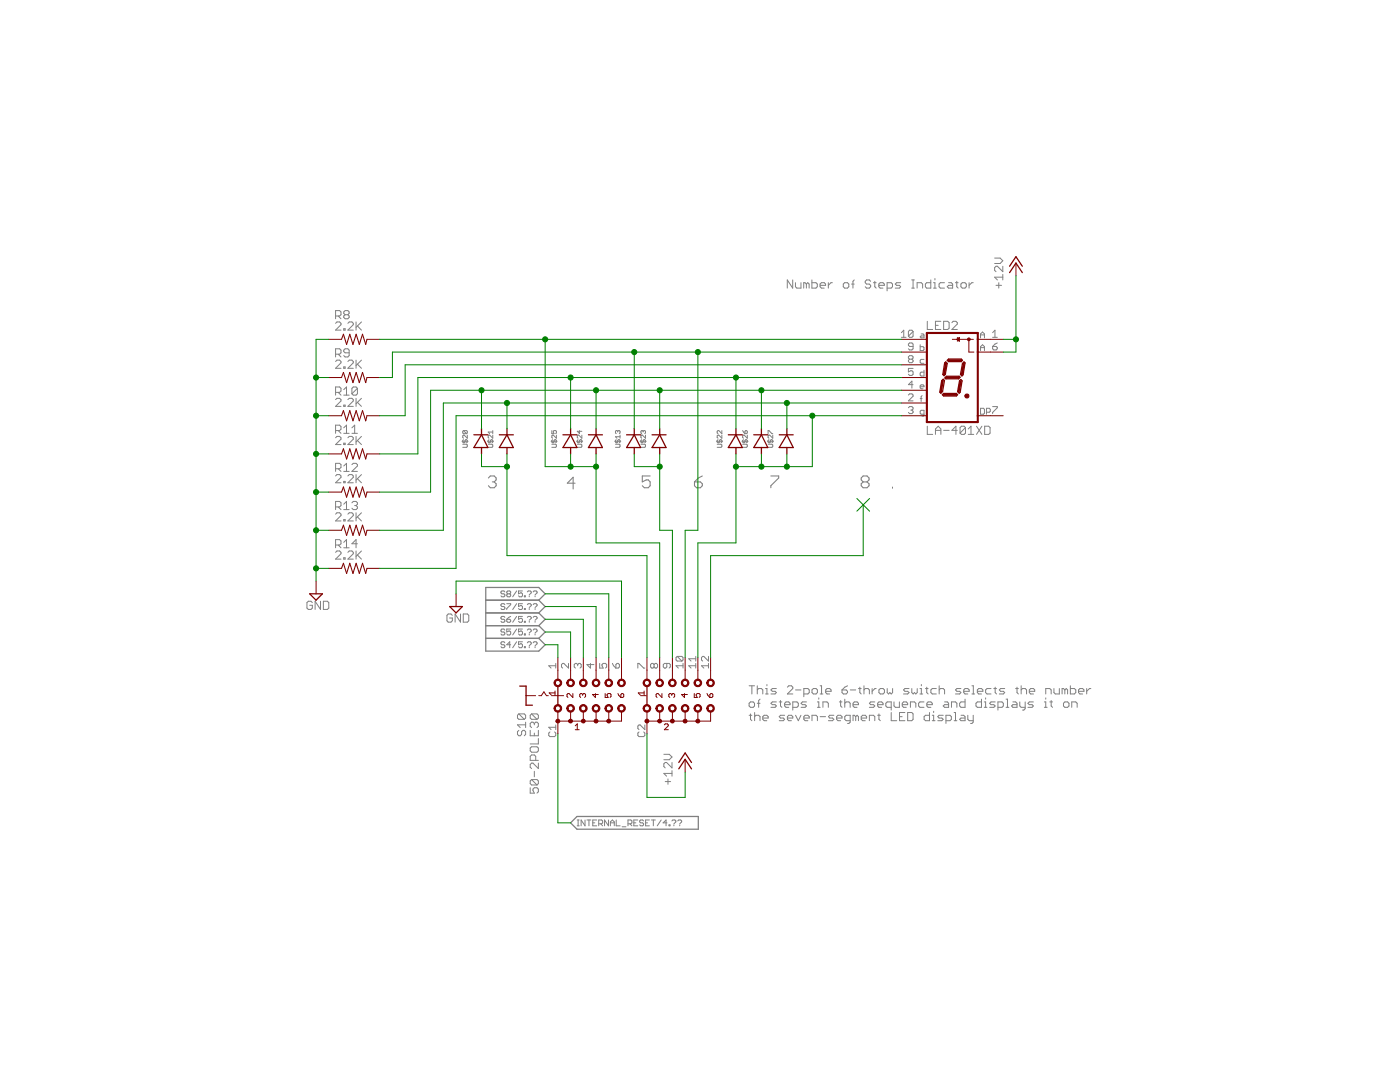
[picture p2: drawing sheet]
<svg xmlns="http://www.w3.org/2000/svg" width="279mm" height="216mm" viewBox="0 0 279 216" stroke-linecap="round" stroke-linejoin="round" font-family="sans-serif">
<path d="M97.5 95.4l.4-.4h.7l.4 .4v.4l-.4 .4M98.3 96.2h.3M98.6 96.2l.4 .3v.4l-.4 .4h-.7l-.4-.4M114.8 96.4h-1.6l1.2-1.2v2.4M129.8 95h-1.6v1.2l.8-.4h.4l.4 .4v.7l-.4 .4h-.8l-.4-.4M138.6 96.2h1.2l.4 .3v.4l-.4 .4h-.8l-.4-.4zM140.2 95l-.8 .4-.8 .8M153.8 95h1.6v.4l-1.6 1.5v.4M172.3 96.2l-.4-.4v-.4l.4-.4h.7l.4 .4v.4l-.4 .4M172.3 96.2h.7M172.3 96.2l-.4 .3v.4l.4 .4h.7l.4-.4v-.4l-.4-.3" fill="none" stroke="#808080" stroke-width=".21"/>
<g fill="none" stroke="#808080" stroke-width=".2">
<path d="M158.2 55.9v1.6l-1.1-1.6v1.6M158.7 56.4v.8l.3 .3h.9v-1.1M160.9 56.7l-.2-.3h-.3v1.1M160.9 56.7v.8M160.9 56.7l.3-.3 .3 .3v.8M162 55.9v1.6h.8l.3-.3v-.5l-.3-.3h-.8M163.7 56.9h1.1v-.2l-.3-.3h-.6l-.2 .3v.5l.2 .3h.6M165.3 56.4v1.1M166.1 56.4h-.3l-.5 .5M168.3 56.7l.3-.3h.5l.3 .3v.5l-.3 .3h-.5l-.3-.3zM169.9 56.7h.6M170.5 55.9l-.3 .2v1.4"/>
<path d="M173.8 56.1l-.3-.2h-.6l-.2 .2v.3l.2 .3h.6l.3 .2v.3l-.3 .3h-.6l-.2-.3M174.3 56.4h.6M174.6 56.1v1.1l.3 .3M175.4 56.9h1.1v-.2l-.3-.3h-.5l-.3 .3v.5l.3 .3h.5M177 57.5h.8l.3-.3v-.5l-.3-.3h-.8v1.6M179.7 56.4h-.8l-.2 .3 .2 .2h.6l.2 .3-.2 .3h-.8M181.9 57.5h.6M181.9 55.9h.6M182.2 55.9v1.6M183 57.5v-1.1h.9l.2 .3v.8M185.8 55.9v1.6h-.9l-.2-.3v-.5l.2-.3h.9M186.3 57.5h.6"/>
<path d="M186.3 56.4h.3v1.1M186.6 55.6v.3M188.5 56.4h-.8l-.3 .3v.5l.3 .3h.8M189.3 56.4h.5l.3 .3v.8h-.8l-.3-.3 .3-.3h.8M190.7 56.4h.5M190.9 56.1v1.1l.3 .3M192 56.4h.6l.2 .3v.5l-.2 .3h-.6l-.2-.3v-.5zM193.4 56.4v1.1M194.2 56.4h-.2l-.6 .5M198.5 51.5h1.1l.5 .5-.5 .6h-1.1M198.8 56.9h1.1M199.3 56.4v1.1"/>
<path d="M200.1 55.3h-1.6l.6 .6M200.1 53.1v1.1l-1-1.1h-.3l-.3 .3v.6l.3 .2M200.1 54.8v1.1M67 64.5l.2-.3h.6l.3 .3v.3l-1.1 1.1h1.1M67 63.1h.8l.3-.3v-.5l-.3-.3h-.8v1.6M67 70.7h.8l.3-.3v-.5l-.3-.3h-.8v1.6M67 72.1l.2-.2h.6l.3 .2v.3l-1.1 1.1h1.1M67 78.3h.8l.3-.3v-.5l-.3-.3h-.8v1.6M67 79.7l.2-.2h.6l.3 .2v.3l-1.1 1.1h1.1M67.5 63.1l.6 .5M67.5 70.7l.6 .5M67.5 78.3l.6 .5"/>
<path d="M68.6 65.6h.3v.3h-.3zM68.6 73.2h.3v.3h-.3zM68.6 77.7l.6-.5v1.6M68.6 78.8h1.1M68.9 62.8l-.3-.3v-.2l.3-.3h.5l.3 .3v.2l-.3 .3M68.9 62.8l-.3 .3v.2l.3 .3h.5l.3-.3v-.2l-.3-.3M68.9 62.8h.5M69.4 64.5l.3-.3h.5l.3 .3v.3l-1.1 1.1h1.1M69.4 72.1l.3-.2h.5l.3 .2v.3l-1.1 1.1h1.1M69.4 79.7l.3-.2h.5l.3 .2v.3l-1.1 1.1h1.1M69.7 70.4h-.8l-.3-.3v-.2l.3-.3h.5l.3 .3v1.1l-.3 .2h-.5l-.3-.2M71.1 64.2v1.7"/>
<path d="M71.1 71.9v1.6M71.1 79.5v1.6M71.3 65l.8 .9M71.3 72.7l.8 .8M71.3 77.5l-.2-.3h-.6l-.3 .3v1.1M71.3 77.5v1.1l-.2 .2h-.6l-.3-.2M71.3 77.5l-1.1 1.1M72.1 64.2l-1 1.1M72.1 71.9l-1 1M72.1 79.5l-1 1.1M179.9 66.4l.5-.5v1.4M179.9 67.3h.9"/>
<path d="M181.3 78.8l.2-.2h.5l.2 .2v.3l-.9 .9h.9M181.5 71.7l-.2-.3v-.2l.2-.2h.5l.2 .2v.2l-.2 .3M181.5 71.7l-.2 .2v.2l.2 .3h.5l.2-.3v-.2l-.2-.2M181.5 71.7h.5M182.2 66.1v1l-.2 .2h-.5l-.2-.2M182.2 69.1h-.7l-.2-.2v-.2l.2-.3h.5l.2 .3v.9l-.2 .2h-.5l-.2-.2M182.2 73.5h-.9v.7l.7-.2 .2 .2v.5l-.2 .2h-.5l-.2-.2M182.2 66.1l-.2-.2h-.5l-.2 .2v1M182.2 66.1l-.9 1M182.2 76.8h-.9l.7-.7v1.3M183.6 68.8v1.2h.6l.2-.2v-.4l-.2-.2h-.6M183.6 77.2h.8l-.2-.4h-.4l-.2 .2v.4l.2 .2h.4"/>
<path d="M183.6 79.5h.4M183.8 66.6h.4l.2 .2v.6h-.6l-.2-.2 .2-.2h.6M184 78.9l-.2 .2v1M184.4 73.9v1.1h-.6l-.2-.2v-.4l.2-.1h.6M184.4 71.7h-.6l-.2 .2v.4l.2 .2h.6M185.1 64.1v1.6h1M186.7 64.9h.5M187.8 64.1h-1.1v1.6h1.1M188.3 64.1h.8l.3 .3v1.1l-.3 .2h-.8zM190 64.4l.2-.3h.6l.3 .3v.3l-1.1 1h1.1M195.7 67.4v-.8l.4-.3 .4 .3v.8M195.7 70v-.8l.4-.4 .4 .4v.8"/>
<path d="M195.7 66.8h.8M195.7 69.4h.8M198.1 69.1h.7l.2 .3v.2l-.2 .2h-.5l-.2-.2zM198.1 67.3h.9M198.1 66.4l.5-.5v1.4M199 68.4l-.9 .7M67 85.9h.8l.3-.3v-.5l-.3-.3h-.8v1.7M67 87.4l.2-.3h.6l.3 .3v.2l-1.1 1.1h1.1M67 93.5h.8l.3-.2v-.6l-.3-.2h-.8v1.6M67 95l.2-.3h.6l.3 .3v.2l-1.1 1.1h1.1M67.5 85.9l.6 .6M67.5 93.5l.6 .6"/>
<path d="M68.6 80.8h.3v.3h-.3zM68.6 88.4h.3v.3h-.3zM68.6 96.1h.3v.2h-.3zM68.6 85.4l.6-.6v1.7M68.6 93l.6-.5v1.6M68.6 86.5h1.1M68.6 94.1h1.1M69.4 87.4l.3-.3h.5l.3 .3v.2l-1.1 1.1h1.1M69.4 95l.3-.3h.5l.3 .3v.2l-1.1 1.1h1.1M70.2 92.7l.3-.2h.6l.2 .2v.3l-1.1 1.1h1.1M70.2 86.5h1.1M70.2 85.4l.6-.6v1.7"/>
<path d="M71.1 87.1v1.6M71.1 94.7v1.6M71.3 80.3l.8 .8M71.3 87.9l.8 .8M71.3 95.5l.8 .8M72.1 87.1l-1 1.1M72.1 94.7l-1 1.1M92.2 88.1h1.2M92.4 88.6h.7l.2 .2-.2 .5h-.7M92.5 85.9h.6l.2 .2-.2 .4M92.5 87.7l-.1 .5 .2 .1 .2-.1v-.3l.3-.2 .2 .2-.2 .4M92.5 85.9l-.1 .5 .1 .1h.6"/>
<path d="M92.5 85.9l.6 .6M93.3 86.8v.6l-.7-.6-.2 .2 .1 .4M97.3 88.1h1.2M97.4 88.6h.8l.1 .2-.1 .5h-.8M97.6 87.7l-.2 .5 .3 .1 .2-.1v-.3l.3-.2 .1 .2-.1 .4M98.3 86.8v.6l-.6-.6-.3 .2 .2 .4M98.3 85.9v.6M98.3 86.2h-.9l.3 .3M110 88.1h1.2M110.1 88.6h.8l.1 .2-.1 .5h-.8M110.1 85.9v.6h.5l-.2-.3 .2-.3 .4 .2-.1 .4M110.3 87.7l-.2 .5 .3 .1 .2-.4 .3-.2 .1 .2-.1 .4"/>
<path d="M111 86.8v.6l-.6-.6-.3 .2 .2 .4M115.1 88.1h1.2M115.2 88.6h.8l.1 .2-.1 .5h-.8M115.4 87.7l-.2 .5 .3 .1 .2-.4 .3-.2 .1 .2-.1 .4M115.7 85.9v.6l-.5-.4h.9M116.1 86.8v.6l-.6-.6-.3 .2 .2 .4M122.7 88.1h1.2M122.8 88.6h.8l.1 .2-.1 .5h-.8M123 87.7l-.2 .5 .3 .1 .2-.4 .3-.2 .1 .2-.1 .4M123.3 86.1l.1-.2 .3 .2-.1 .4M123.3 86.1v.1M123.3 86.1l-.2-.2-.3 .2 .2 .4"/>
<path d="M123.7 87.1h-.9l.3 .3M123.7 86.8v.6M127.7 88.1h1.3M127.9 88.6h.8l.1 .2-.1 .5h-.8M128.1 87.7l-.2 .2 .2 .4 .3-.1 .1-.5 .3 .2-.1 .4M128.4 86.1l-.2-.2-.3 .2 .2 .4M128.4 86.1l.1-.2 .3 .2-.1 .4M128.4 86.1v.1M128.8 86.8v.6l-.6-.6-.3 .2 .2 .4M143 88.1h1.2M143.1 88.6h.8l.2 .2v.3l-.2 .2h-.8M143.3 87.7l-.2 .2v.3l.3 .1 .2-.4 .3-.2 .2 .2v.3l-.2 .1"/>
<path d="M144.1 85.9v.6l-.7-.6-.3 .2v.3l.2 .1M144.1 86.8v.6l-.7-.6-.3 .2v.3l.2 .1M148.1 88.1h1.2M148.2 88.6h.8l.1 .2v.3l-.1 .2h-.8M148.2 85.9l.5 .6M148.4 87.7l-.2 .2v.3l.3 .1 .2-.4 .3-.2 .1 .2v.3l-.1 .1M148.7 86.1l.3-.2 .1 .2v.3l-.4 .1zM149.1 86.8v.6l-.6-.6-.3 .2v.3l.2 .1M153.1 88.1h1.3M153.3 88.6h.8l.1 .2v.3l-.1 .2h-.8M153.3 86.5v-.6l.9 .6M153.5 87.7l-.2 .2v.3l.3 .1 .2-.4 .3-.2 .1 .2v.3l-.1 .1"/>
<path d="M154.2 86.8v.6l-.6-.6-.3 .2v.3l.2 .1M178.1 97.2v.2M181.3 81.4l.2-.3h.5l.2 .3v.2l-.2 .2M181.8 81.8h.2M182 81.8l.2 .3v.2l-.2 .2h-.5l-.2-.2M184.4 82.7h-.6l-.2-.3v-.3l.2-.2h.6v.9l-.4 .2M185.1 85v1.7h1M186.7 86.7v-1.1l.5-.6 .6 .6v1.1M186.7 85.9h1.1M188.3 85.9h1.1M191.1 85.9h-1.1l.8-.9v1.7M192.7 85.3v1.1l-.3 .3h-.5l-.3-.3"/>
<path d="M192.7 85.3l-.3-.3h-.5l-.3 .3v1.1M192.7 85.3l-1.1 1.1M193.2 86.7h1.1M193.2 85.6l.6-.6v1.7M194.9 85l1.1 1.7M195.7 81.5h.6l.2 .2v.7l-.2 .3h-.6zM196 85l-1.1 1.7M196.5 85h.8l.3 .3v1.1l-.3 .3h-.8zM196.9 82.3h.5l.2-.2v-.4l-.2-.2h-.5v1.2M198.1 81.1h.9v.3l-.9 .9v.2M64 120v1.6l-1.1-1.6v1.6M64.5 120h.8l.3 .2v1.1l-.3 .3h-.8z"/>
<path d="M67 101.2h.8l.3-.3v-.6l-.3-.2h-.8v1.6M67 102.6l.2-.3h.6l.3 .3v.3l-1.1 1h1.1M67 108.8h.8l.3-.3v-.6l-.3-.2h-.8v1.6M67 110.2l.2-.3h.6l.3 .3v.3l-1.1 1.1h1.1M67.5 108.8l.6 .5M67.5 101.2l.6 .5M68.6 103.7h.3v.2h-.3zM68.6 111.3h.3v.3h-.3zM68.6 100.6l.6-.5v1.6M68.6 108.2l.6-.5v1.6M68.6 101.7h1.1M68.6 109.3h1.1"/>
<path d="M69.4 102.6l.3-.3h.5l.3 .3v.3l-1.1 1h1.1M69.4 110.2l.3-.3h.5l.3 .3v.3l-1.1 1.1h1.1M70.2 100.3l.3-.2h.6l.2 .2v.3l-.2 .3M70.8 100.9h.3M71.1 102.3v1.6M71.1 109.9v1.7M71.1 100.9l.2 .3v.2l-.2 .3h-.6l-.3-.3M71.3 108.5h-1.1l.9-.8v1.6M71.3 103.1l.8 .8M71.3 110.7l.8 .9M72.1 102.3l-1 1.1M72.1 109.9l-1 1.1"/>
<path d="M100.8 118.1l-.2-.2h-.4l-.2 .4 .2 .2h.4l.2 .4-.2 .2h-.4l-.2-.2M101.3 118.5l-.2 .2 .2 .4h.4l.2-.2-.2-.4M101.3 118.5l-.2-.2 .2-.4h.4l.2 .2-.2 .4M101.3 118.5h.4M103.1 117.9l-.8 1.2M104.3 117.9h-.8v.6l.4-.2 .4 .2v.4l-.2 .2h-.4l-.2-.2M104.6 118.9h.2v.2h-.2zM105.2 118.1l.2-.2h.4l.2 .2v.2l-.4 .4M105.6 118.9v.2M106.4 118.1l.2-.2h.4l.2 .2v.2l-.4 .4M106.8 118.9v.2M62.3 120.2l-.2-.2h-.6l-.2 .2v1.1l.2 .3h.6l.2-.3v-.5h-.5"/>
<path d="M90.3 122.8l-.3-.3h-.5l-.3 .3v1.1l.3 .2h.5l.3-.2v-.6h-.6M91.9 122.5v1.6l-1.1-1.6v1.6M92.5 122.5h.8l.3 .3v1.1l-.3 .2h-.8zM100.8 120.6l-.2-.1h-.4l-.2 .1 .2 .4h.4l.2 .2-.2 .4h-.4l-.2-.2M100.8 128.3l-.2-.2h-.4l-.2 .4 .2 .2h.4l.2 .3-.2 .2h-.4l-.2-.2M100.8 123.2l-.2-.2h-.4l-.2 .2 .2 .4h.4l.2 .2-.2 .4h-.4l-.2-.2M100.8 125.7l-.2-.2h-.4l-.2 .2 .2 .4h.4l.2 .2-.2 .4h-.4l-.2-.2M101.1 120.5h.8v.1l-.8 .8v.2M101.1 123.6h.6l.2 .4-.2 .2h-.4l-.2-.2zM101.9 128.7h-.8l.6-.6v1.1M101.9 125.5h-.8v.6l.4-.2 .4 .2v.4l-.2 .2h-.4l-.2-.2M101.9 123l-.8 .6"/>
<path d="M103.1 128.1l-.8 1.1M103.1 125.5l-.8 1.2M103.1 123l-.8 1.2M103.1 120.5l-.8 1.1M104.3 120.5h-.8v.5l.4-.2 .4 .2v.4l-.2 .2h-.4l-.2-.2M104.3 128.1h-.8v.6l.4-.2 .4 .2v.3l-.2 .2h-.4l-.2-.2M104.3 123h-.8v.6l.4-.2 .4 .2v.4l-.2 .2h-.4l-.2-.2M104.3 125.5h-.8v.6l.4-.2 .4 .2v.4l-.2 .2h-.4l-.2-.2M104.6 129h.2v.2h-.2zM104.6 121.4h.2v.2h-.2zM104.6 124h.2v.2h-.2zM104.6 126.5h.2v.2h-.2z"/>
<path d="M105.2 128.3l.2-.2h.4l.2 .2v.2l-.4 .3M105.2 120.6l.2-.1h.4l.2 .1v.2l-.4 .4M105.2 123.2l.2-.2h.4l.2 .2v.2l-.4 .4M105.2 125.7l.2-.2h.4l.2 .2v.2l-.4 .4M105.6 121.4v.2M105.6 124v.2M105.6 126.5v.2M105.6 129v.2M106.4 128.3l.2-.2h.4l.2 .2v.2l-.4 .3M106.4 120.6l.2-.1h.4l.2 .1v.2l-.4 .4M106.4 123.2l.2-.2h.4l.2 .2v.2l-.4 .4M106.4 125.7l.2-.2h.4l.2 .2v.2l-.4 .4"/>
<path d="M106.8 121.4v.2M106.8 124v.2M106.8 126.5v.2M106.8 129v.2M110.9 132.8h-1.4l.5 .5M110.9 132.4v.9M113.5 132.4v.9l-1-.9h-.2l-.2 .2v.5l.2 .2M115.3 132.6l-.2-.2h-.3l-.2 .2v.5l.2 .2M115.3 132.6l.2-.2h.3l.2 .2v.5l-.2 .2M115.3 132.6v.2M117.8 132.4v.9l-.7-.7h1.4M119.7 132.4v.9h.7l-.3-.7 .3-.2h.4l.3 .2v.5l-.3 .2"/>
<path d="M122.2 132.4l.7 .9M122.9 132.6l.2-.2h.3l.2 .2v.5l-.2 .2h-.5zM127.3 133.3v-.9h.2l1 .9h.2M130.5 132.6l-.2-.2h-.2l-.3 .2v.5l.3 .2h.2l.2-.2M130.5 132.6l.3-.2h.2l.2 .2v.5l-.2 .2h-.2l-.3-.2M130.5 132.6v.5M133.1 132.4v.7l-.3 .2h-.2l-.2-.2v-.5l.2-.2h.9l.3 .2v.5l-.3 .2M135.1 131l-.2 .2v.5l.2 .2h1M135.1 131h1l.2 .2v.5l-.2 .2M135.1 131l1 .9M136.3 132.8h-1.4l.5 .5M136.3 132.4v.9"/>
<path d="M138.9 132.8h-1.4l.4 .5M138.9 131v.9M138.9 132.4v.9M138.9 131.4h-1.4l.4 .5M141.4 132.8h-1.4l.5 .5M141.4 131v.9l-.9-.9h-.3l-.2 .2v.5l.2 .2M141.4 132.4v.9M149.5 136.8h1.1M150.1 136.8v1.7M151.1 136.8v1.7M151.1 137.7l.3-.3h.6l.2 .3v.8M151.7 139.5l-.3 .3v1.3"/>
<path d="M152.8 137.4h.3v1.1M152.8 138.5h.5M153.1 136.6v.2M154.9 137.4h-.8l-.2 .3 .2 .2h.6l.2 .3-.2 .3h-.8M155.8 139.8v1.1l.2 .2M157.1 137.1l.3-.3h.5l.3 .3v.3l-1.1 1.1h1.1M158.8 137.7h1.1M160.4 138.5h.8l.3-.3v-.5l-.3-.3h-.8v1.6M162.3 137.4h.6l.2 .3v.5l-.2 .3h-.6l-.2-.3v-.5zM163.4 139.3v.2M163.7 136.8h.3v1.7M163.7 138.5h.5"/>
<path d="M164.8 137.9h1.1v-.2l-.3-.3h-.5l-.3 .3v.5l.3 .3h.5M167.8 139.8v1.1l.2 .2M168 137.7h.9l.2 .2v.3l-.2 .3h-.6l-.3-.3zM168.6 139.5v1.6M169.1 136.8l-.5 .3-.6 .6M169.7 137.7h1.1M171.3 137.4h.6M171.6 137.1v1.1l.3 .3M172.4 137.7l.3-.3h.5l.3 .3v.8M172.4 136.8v1.7M174.1 137.4v1.1M174.9 137.4h-.3l-.5 .5"/>
<path d="M175.7 137.4h.5l.3 .3v.5l-.3 .3h-.5l-.3-.3v-.5zM177.1 137.4v.8l.2 .3 .3-.3 .3 .3 .2-.3v-.8M181.4 137.4h-.8l-.3 .3 .3 .2h.5l.3 .3-.3 .3h-.8M182 137.4v.8l.2 .3 .3-.3 .3 .3 .2-.3v-.8M183.6 137.4h.3v1.1M183.6 138.5h.5M183.9 136.6v.2M184.7 137.4h.5M185 137.1v1.1l.2 .3M186.9 137.4h-.8l-.3 .3v.5l.3 .3h.8M187.4 137.7l.3-.3h.5l.3 .3v.8M187.4 136.8v1.7"/>
<path d="M191.8 137.4h-.8l-.3 .3 .3 .2h.5l.3 .3-.3 .3h-.8M192.3 137.9h1.1v-.2l-.3-.3h-.5l-.3 .3v.5l.3 .3h.5M192.6 139.5v1.6h-.8l-.3-.2v-.6l.3-.2h.8M194 136.8h.2v1.7M194 138.5h.5M195.1 137.9h1.1v-.2l-.3-.3h-.6l-.2 .3v.5l.2 .3h.6M195.9 139.5v1.6h-.8l-.3-.2v-.6l.3-.2h.8M196.7 139.3v.2M197.8 137.4h-.8l-.3 .3v.5l.3 .3h.8M198.3 137.4h.6M198.6 137.1v1.1l.3 .3M200.5 137.4h-.8l-.3 .3 .3 .2h.5l.3 .3-.3 .3h-.8"/>
<path d="M200.8 139.5h.3v1.6M202.7 137.4h.5M203 137.1v1.1l.2 .3M203.8 137.7l.3-.3h.5l.3 .3v.8M203.8 136.8v1.7M205.4 137.9h1.1v-.2l-.3-.3h-.5l-.3 .3v.5l.3 .3h.5M208.7 138.5v-1.1h.8l.3 .3v.8M208.7 139.3v.2M209.8 139.8v1.1l.3 .2M210.3 137.4v.8l.3 .3h.8v-1.1M212.5 137.7l-.3-.3h-.2v1.1M212.5 137.7v.8"/>
<path d="M212.5 137.7l.3-.3 .3 .3v.8M213.6 136.8v1.7h.8l.3-.3v-.5l-.3-.3h-.8M215.2 137.9h1.1v-.2l-.2-.3h-.6l-.3 .3v.5l.3 .3h.6M216.9 137.4v1.1M217.7 137.4h-.3l-.5 .5M103.5 145.7l-.2 .3v.5l.2 .3h.3l.3-.3v-.5l.3-.3h.2l.3 .3v.5l-.3 .3M103.5 142.5l-.2 .2v.6l.2 .2h1.1M103.5 142.5h1.1l.3 .2v.6l-.3 .2M103.5 142.5l1.1 1M104.9 144.1v1.1M104.9 144.6h-1.6l.5 .6M105.8 145.7v1.1h1.6v-1.1"/>
<path d="M105.8 149.3l.3-.3h1.1l.2 .3v.5l-.2 .3h-1.1l-.3-.3zM105.8 157.2v1.1h.8l-.2-.6v-.2l.2-.3h.6l.2 .3v.5l-.2 .3M106.1 142.5l-.3 .2v.6l.3 .2h1.1M106.1 155.6l-.3 .2v.6l.3 .2h1.1M106.1 155.6h1.1l.2 .2v.6l-.2 .2M106.1 142.5h1.1l.2 .2v.6l-.2 .2M106.1 155.6l1.1 1M106.1 142.5l1.1 1M106.6 144.4l-.2-.3h-.3l-.3 .3v.5l.3 .3M106.6 144.4l.3-.3h.3l.2 .3v.5l-.2 .3M106.6 144.4v.2M106.6 146.3v.5"/>
<path d="M106.6 153.9v1.1M106.9 151.7v-.8l-.3-.3h-.5l-.3 .3v.8h1.6M107.4 152.3v1.1l-1-1.1h-.3l-.3 .2v.6l.3 .3M107.4 147.4v1h-1.6M109.7 146l-.2 .3v.4l.2 .3h1l.2-.3v-.4l-.2-.3M110.9 144.7v.9M110.9 145.1h-1.4l.5 .5M127.5 146l-.2 .3v.4l.2 .3h1l.2-.3v-.4l-.2-.3M128.7 144.7v.9l-.9-.9h-.3l-.2 .2v.5l.2 .2M132.5 150.5h1.1l.5 .5-.5 .6h-1.1M132.8 156h1M133.3 155.4v1.1"/>
<path d="M134.1 152.1v1.1l-1.1-1.1h-.2l-.3 .3v.6l.3 .2M134.1 154.3h-1.6l.5 .6M134.1 153.8v1.1M149.5 140.3l.3-.2h.5l.3 .2v.6l-.3 .2h-.5l-.3-.2zM149.5 142.7h.6M149.8 142.5v1l.3 .3M150.6 142.2v1.6M150.6 143l.3-.3h.5l.3 .3v.8M151.1 140.3h.6M152.2 143.3h1.1v-.3l-.3-.3h-.5l-.3 .3v.5l.3 .3h.5M154.9 140.1h-.8l-.2 .2 .2 .3h.6l.2 .3-.2 .2h-.8M155.5 140.1h.5"/>
<path d="M156.6 140.6h1.1v-.3l-.3-.2h-.5l-.3 .2v.6l.3 .2h.5M156.6 142.7h-.8l-.3 .3 .3 .3h.5l.3 .2-.3 .3h-.8M157.1 143.3h1.1v-.3l-.3-.3h-.5l-.3 .3v.5l.3 .3h.5M158.2 141.1h.8l.3-.2v-.6l-.3-.2h-.8v1.6M158.8 142.7l.5 1.1 .6-1.1M160.4 143.3h1.1v-.3l-.3-.3h-.5l-.3 .3v.5l.3 .3h.5M161 140.1h-.9l-.2 .2 .2 .3h.6l.3 .3-.3 .2h-.8M162.1 143.8v-1.1h.8l.2 .3v.8M163.1 141.1h.6M163.1 140.1h.3v1M163.7 143h1.1M164.2 141.1v-1h.8l.3 .2v.8"/>
<path d="M166.4 142.7h-.8l-.3 .3 .3 .3h.5l.3 .2-.3 .3h-.8M167 143.3h1v-.3l-.2-.3h-.6l-.2 .3v.5l.2 .3h.6M167.5 140.1h.5M168.6 140.3l.3-.2h.5l.3 .2v.8M169.7 143.8h-.8l-.3-.3v-.5l.3-.3h.8v1.4l-.3 .3h-.3M170.2 140.6h1.1v-.3l-.3-.2h-.5l-.3 .2v.6l.3 .2h.5M170.8 143l-.3-.3h-.3v1.1M170.8 143l.2-.3 .3 .3v.8M170.8 143v.8M171.9 143.3h1.1v-.3l-.3-.3h-.6l-.2 .3v.5l.2 .3h.6M173.5 143.8v-1.1h.8l.3 .3v.8M174.6 140.1h-.8l-.3 .2 .3 .3h.5l.3 .3-.3 .2h-.8"/>
<path d="M175.2 140.6h1v-.3l-.2-.2h-.6l-.2 .2v.6l.2 .2h.6M175.2 142.7h.5M175.4 142.5v1l.3 .3M177.9 141.1h-.8l-.3-.2v-.6l.3-.2h.8v1.6M177.9 142.2v1.6h1.1M178.4 140.1v.8l.3 .2h.8v-1M179.5 143h.5M180.1 140.6h1v-.3l-.2-.2h-.6l-.2 .2v.6l.2 .2h.6M180.6 142.2h-1.1v1.6h1.1M181.1 142.2h.9l.2 .3v1l-.2 .3h-.9zM181.7 141.1v-1h.8l.3 .2v.8M184.4 140.1h-.8l-.3 .2v.6l.3 .2h.8"/>
<path d="M185 140.6h1.1v-.3l-.3-.2h-.6l-.2 .2v.6l.2 .2h.6M185.5 142.2v1.6h-.8l-.3-.3v-.5l.3-.3h.8M186.1 142.7h.2v1.1M186.1 143.8h.5M186.3 141.9v.3M188.2 142.7h-.8l-.2 .3 .2 .3h.6l.2 .2-.2 .3h-.8M188.5 140.1h.6l.2 .2v.8h-.8l-.3-.2 .3-.3h.8M188.8 143.8h.8l.3-.3v-.5l-.3-.3h-.8v1.7M189.9 141.1v-1h.8l.3 .2v.8M190.4 143.8h.6M190.4 142.2h.3v1.6M191.8 142.7h.5l.3 .3v.8h-.8l-.3-.3 .3-.2h.8"/>
<path d="M193.1 142.7v.8l.3 .3h.8M194.2 142.7v1.4l-.2 .3h-.3M196.4 140.1h.3v1M196.4 141.1h.6M198.6 140.1h-.8l-.3 .2 .3 .3h.5l.3 .3-.3 .2h-.8M199.2 141.1h.8l.2-.2v-.6l-.2-.2h-.8v1.6M200.8 141.1h.5M202.1 140.1h.6l.3 .2v.8h-.9l-.2-.2 .2-.3h.9M203.5 140.1v.8l.3 .2h.8M204.6 140.1v1.3l-.3 .3h-.2M206.2 140.1h-.8l-.3 .2 .3 .3h.6l.2 .3-.2 .2h-.9M208.4 140.1h.3v1"/>
<path d="M208.4 141.1h.6M209.5 140.1h.6M212.5 140.1h.6l.2 .2v.6l-.2 .2h-.6l-.3-.2v-.6zM213.9 141.1v-1h.8l.3 .2v.8M115.2 164.8h.4M115.2 163.6h.4M115.4 163.6v1.2M116.8 163.6v1.2l-.8-1.2v1.2M117.1 163.6h.8M117.5 163.6v1.2M118.3 164.2h.4M119.1 163.6h-.8v1.2h.8"/>
<path d="M119.5 164.4h.6l.2-.2v-.4l-.2-.2h-.6v1.2M119.9 164.4l.4 .4M121.4 163.6v1.2l-.8-1.2v1.2M121.8 164.2h.8M121.8 164.8v-.8l.4-.4 .4 .4v.8M123 163.6v1.2h.8M124.2 165h.7M125.3 164.4h.6l.2-.2v-.4l-.2-.2h-.6v1.2M125.7 164.4l.4 .4M126.5 164.2h.4M127.3 163.6h-.8v1.2h.8M128.4 163.8l-.2-.2h-.3l-.2 .2 .2 .4h.3l.2 .2-.2 .4h-.3l-.2-.2"/>
<path d="M128.8 164.2h.4M129.6 163.6h-.8v1.2h.8M130 163.6h.8M130.4 163.6v1.2M132 163.6l-.8 1.2M133.1 164.2h-.8l.6-.6v1.2M133.5 164.6h.2v.2h-.2zM134.1 163.8l.2-.2h.4l.2 .2v.2l-.4 .4M134.5 164.6v.2M135.3 163.8l.2-.2h.3l.2 .2v.2l-.3 .4M135.7 164.6v.2"/>
</g>
<path d="M96.9 119.8h10.6M107.5 119.8l1.3-1.3-1.3-1.3h-10.6v12.7h10.6l1.3-1.2-1.3-1.3M107.5 119.8l1.3 1.2-1.3 1.3M96.9 127.4h10.6M96.9 124.8h10.6M96.9 122.3h10.6M107.5 124.8l1.3 1.3-1.3 1.3M107.5 122.3l1.3 1.3-1.3 1.2M113.9 164.2l1.2-1.3h24.3v2.6h-24.3z" fill="none" stroke="#808080" stroke-width=".25"/>
<g fill="none" stroke="#800000" stroke-width=".25">
<path d="M201.5 54.4l1.3-1.9 1.2 1.9M201.5 53.1l1.3-1.9 1.2 1.9M187.9 75.9l.3-.2 .3 .2-.4 2.2-.3 .4-.2-.2zM188.3 78.5h2.6l.2 .3-.2 .2h-2.6l-.2-.2zM188.5 72.4l.2-.2 .3 .3-.3 2.2-.3 .3-.2-.3zM188.6 75.4l.3-.3h2.5l.2 .2-.3 .3h-2.5zM189 71.9l.3-.3h2.5l.3 .3-.3 .3h-2.5zM191.5 76l.2-.3 .3 .3-.4 2.3-.2 .2-.3-.4zM192.1 72.5l.3-.3 .2 .2-.4 2.4-.2 .2-.3-.3zM94.6 86.8h2.8M96.1 86.8l1.3 2.5h-2.8zM96.1 85.5v1.3"/>
<path d="M96.1 89.3v1.3M99.7 86.8h2.7M101.2 86.8l1.2 2.5h-2.7zM101.2 85.5v1.3M101.2 89.3v1.3M112.4 86.8h2.7M113.9 86.8l1.2 2.5h-2.7zM113.9 85.5v1.3M113.9 89.3v1.3M117.4 86.8h2.8M119 86.8l1.2 2.5h-2.8zM119 85.5v1.3"/>
<path d="M119 89.3v1.3M125.1 86.8h2.7M126.6 85.5v1.3M126.6 89.3v1.3M126.6 86.8l1.2 2.5h-2.7zM130.1 86.8h2.8M131.7 86.8l1.2 2.5h-2.8zM131.7 85.5v1.3M131.7 89.3v1.3M145.4 86.8h2.7M146.9 86.8l1.2 2.5h-2.7zM146.9 85.5v1.3"/>
<path d="M146.9 89.3v1.3M150.4 86.8h2.8M152 86.8l1.2 2.5h-2.8zM152 85.5v1.3M152 89.3v1.3M155.5 86.8h2.8M157 86.8l1.3 2.5h-2.8zM157 85.5v1.3M157 89.3v1.3M61.8 118.5h2.5l-1.2 1.3zM89.7 121h2.6l-1.3 1.3zM103.7 136.9h1.3v3.8h1.3"/>
<path d="M111.3 136.9v3.8M129.1 136.9v3.8M135.5 153.4l1.2-1.9 1.3 1.9M135.5 152.1l1.2-1.9 1.3 1.9"/>
</g>
<g fill="none" stroke="#800000" stroke-width=".2">
<path d="M202.8 52.5v2.5M65.6 67.7h2.6M65.6 75.3h2.6M73.2 67.7h2.6M73.2 75.3h2.6M179.9 67.7h5.1M179.9 70.3h5.1M179.9 75.3h5.1M179.9 72.8h5.1M179.9 77.9h5.1M190.1 67.7h4.1M191.1 67.3v.8"/>
<path d="M191.1 67.7l.4-.4v.8zM191.1 67.8h.4M191.2 67.6h.3M191.2 67.9h.3M191.3 67.5h.2M191.3 68h.2M191.4 67.4h.1M193.4 67.8v2.5h1M195.1 67.7h5.1M195.1 70.3h5.1M65.6 83h2.6M65.6 90.6h2.6"/>
<path d="M65.6 98.2h2.6M73.2 83h2.6M73.2 90.6h2.6M73.2 98.2h2.6M179.9 83h5.1M179.9 80.4h5.1M195.1 83h5.1M63.1 116v2.5M65.6 105.8h2.6M65.6 113.4h2.6M73.2 105.8h2.6M73.2 113.4h2.6"/>
<path d="M91 118.5v2.5M105 138.8h1.9M107.5 138.8h.5l.5-.8 .6 .8h.3M110.1 138.8h1.1M110.8 138.3h-1.2l.4 .4M110.8 137.9v.8M111.3 138.8h1.2M111.3 131.2v4.4M113.9 131.2v4.4M114.3 138.4v.8l-.7-.8-.4 .2v.4l.1 .2M116.3 138.6l-.2-.2-.4 .2v.4l.2 .2M116.3 138.6l.2-.2 .4 .2v.4l-.2 .2"/>
<path d="M116.3 138.6v.2M116.4 131.2v4.4M118.8 138.4v.8l-.6-.6h1.2M119 131.2v4.4M120.8 138.4v.8h.6l-.2-.4 .2-.4h.4l.1 .2v.4l-.1 .2M121.5 131.2v4.4M123.3 138.4l.6 .8M123.9 138.6l.2-.2 .4 .2v.4l-.2 .2h-.4zM124 131.2v4.4M127.8 138.8h1.2M128.5 138.3h-1.1l.4 .4M128.5 137.9v.8"/>
<path d="M129.1 131.2v4.4M131.7 131.2v4.4M132.1 138.4v.8l-.8-.8-.4 .2v.4l.2 .2M134.1 138.6l-.2-.2-.4 .2v.4l.2 .2M134.1 138.6l.2-.2 .3 .2v.4l-.1 .2M134.1 138.6v.2M134.2 131.2v4.4M136.6 138.4v.8l-.6-.6h1.2M136.7 131.2v4.4M138.6 138.4v.8h.5l-.2-.4 .2-.4h.4l.2 .2v.4l-.2 .2M139.3 131.2v4.4M141.1 138.4l.6 .8"/>
<path d="M141.7 138.6l.2-.2 .4 .2v.4l-.2 .2h-.4zM141.8 131.2v4.4M111.3 142v4.4M113.9 142v1.9M114.8 144.8l.4-.4v1.2M114.8 145.6h.8M116.4 142v1.9M119 142v1.9M121.5 142v1.9M124 142v1.9h-12.7M129.1 142v4.4M131.7 142v1.9"/>
<path d="M132.6 144.6l.2-.2h.4l.2 .2v.2l-.8 .8h.8M134.2 142v1.9M136.7 142v1.9M136.7 151.5v2.6M139.3 142v1.9M141.8 142v1.9h-12.7"/>
</g>
<g fill="#800000" stroke="#800000" stroke-width=".2">
<path d="M116.1 143.7a.38 .38 0 0 1 .6-.1 .38 .38 0 0 1-.1 .6 .38 .38 0 0 1-.6-.3l.4-.1 .1 .1-.1 .1-.4-.1z" fill-rule="evenodd"/>
<path d="M118.6 143.7a.38 .38 0 0 1 .6-.1 .38 .38 0 0 1-.1 .6 .38 .38 0 0 1-.5-.3l.4-.1 .1 .1-.1 .1-.4-.1z" fill-rule="evenodd"/>
<path d="M111 143.7a.38 .38 0 0 1 .6-.1 .38 .38 0 0 1-.1 .6 .38 .38 0 0 1-.5-.3l.3-.1 .2 .1-.2 .1-.3-.1z" fill-rule="evenodd"/>
<path d="M113.5 143.7a.38 .38 0 0 1 .7-.1 .38 .38 0 0 1-.2 .6 .38 .38 0 0 1-.5-.3l.4-.1 .1 .1-.1 .1-.4-.1z" fill-rule="evenodd"/>
<path d="M110.7 140.9a.76 .76 0 0 1 1.3 0 .76 .76 0 0 1-.4 1.2 .76 .76 0 0 1-1-.7h.2a.51 .51 0 0 1 .8-.5 .51 .51 0 0 1 .1 .9 .51 .51 0 0 1-.9-.3v-.1h-.2z" fill-rule="evenodd"/>
<path d="M113.3 140.9a.76 .76 0 0 1 1.2 0 .76 .76 0 0 1-.4 1.2 .76 .76 0 0 1-1-.7h.3a.51 .51 0 0 1 .7-.5 .51 .51 0 0 1 .1 .9 .51 .51 0 0 1-.8-.3v-.1h-.3z" fill-rule="evenodd"/>
<path d="M115.8 140.9a.76 .76 0 0 1 1.2 0 .76 .76 0 0 1-.4 1.2 .76 .76 0 0 1-.9-.7h.2a.51 .51 0 0 1 .7-.5 .51 .51 0 0 1 .1 .9 .51 .51 0 0 1-.8-.3v-.1h-.2z" fill-rule="evenodd"/>
<path d="M121.2 143.7a.38 .38 0 0 1 .6-.1 .38 .38 0 0 1-.2 .6 .38 .38 0 0 1-.5-.3l.4-.1 .1 .1-.1 .1-.4-.1z" fill-rule="evenodd"/>
<path d="M118.4 140.9a.76 .76 0 0 1 1.2 0 .76 .76 0 0 1-.4 1.2 .76 .76 0 0 1-1-.7h.2a.51 .51 0 0 1 .8-.5 .51 .51 0 0 1 .1 .9 .51 .51 0 0 1-.8-.3l-.1-.1h-.2z" fill-rule="evenodd"/>
<path d="M120.9 140.9a.76 .76 0 0 1 1.2 0 .76 .76 0 0 1-.4 1.2 .76 .76 0 0 1-1-.7h.3a.51 .51 0 0 1 .7-.5 .51 .51 0 0 1 .1 .9 .51 .51 0 0 1-.8-.3v-.1h-.3z" fill-rule="evenodd"/>
<path d="M123.4 140.9a.76 .76 0 0 1 1.3 0 .76 .76 0 0 1-.4 1.2 .76 .76 0 0 1-1-.7h.2a.51 .51 0 0 1 .8-.5 .51 .51 0 0 1 .1 .9 .51 .51 0 0 1-.9-.3v-.1h-.2z" fill-rule="evenodd"/>
<path d="M128.8 143.7a.38 .38 0 0 1 .6-.1 .38 .38 0 0 1-.1 .6 .38 .38 0 0 1-.6-.3l.4-.1 .1 .1-.1 .1-.4-.1z" fill-rule="evenodd"/>
<path d="M128.5 140.9a.75 .75 0 0 1 1.2 0 .75 .75 0 0 1-.4 1.2 .75 .75 0 0 1-.9-.7h.2a.51 .51 0 0 1 .7-.5 .51 .51 0 0 1 .1 .9 .51 .51 0 0 1-.8-.3v-.1h-.2z" fill-rule="evenodd"/>
<path d="M128.5 135.8a.75 .75 0 0 1 1.2 0 .75 .75 0 0 1-.4 1.2 .75 .75 0 0 1-.9-.7h.2a.51 .51 0 0 1 .7-.5 .51 .51 0 0 1 .1 .9 .51 .51 0 0 1-.8-.3v-.1h-.2z" fill-rule="evenodd"/>
<path d="M131.1 140.9a.75 .75 0 0 1 1.2 0 .75 .75 0 0 1-.4 1.2 .75 .75 0 0 1-1-.7h.2a.51 .51 0 0 1 .8-.5 .51 .51 0 0 1 .1 .9 .51 .51 0 0 1-.8-.3l-.1-.1h-.2z" fill-rule="evenodd"/>
<path d="M133.6 140.9a.75 .75 0 0 1 1.2 0 .75 .75 0 0 1-.4 1.2 .75 .75 0 0 1-1-.7h.3a.51 .51 0 0 1 .7-.5 .51 .51 0 0 1 .1 .9 .51 .51 0 0 1-.8-.3v-.1h-.3z" fill-rule="evenodd"/>
<path d="M136.1 140.9a.75 .75 0 0 1 1.3 0 .75 .75 0 0 1-.4 1.2 .75 .75 0 0 1-1-.7h.2a.51 .51 0 0 1 .8-.5 .51 .51 0 0 1 .1 .9 .51 .51 0 0 1-.9-.3v-.1h-.2z" fill-rule="evenodd"/>
<path d="M138.7 140.9a.75 .75 0 0 1 1.2 0 .75 .75 0 0 1-.4 1.2 .75 .75 0 0 1-1-.7h.3a.51 .51 0 0 1 .7-.5 .51 .51 0 0 1 .1 .9 .51 .51 0 0 1-.8-.3v-.1h-.3z" fill-rule="evenodd"/>
<path d="M141.2 140.9a.75 .75 0 0 1 1.2 0 .75 .75 0 0 1-.4 1.2 .75 .75 0 0 1-.9-.7h.2a.51 .51 0 0 1 .7-.5 .51 .51 0 0 1 .1 .9 .51 .51 0 0 1-.8-.3v-.1h-.2z" fill-rule="evenodd"/>
<path d="M131.3 143.7a.38 .38 0 0 1 .6-.1 .38 .38 0 0 1-.1 .6 .38 .38 0 0 1-.5-.3l.4-.1 .1 .1-.1 .1-.4-.1z" fill-rule="evenodd"/>
<path d="M133.9 143.7a.38 .38 0 0 1 .6-.1 .38 .38 0 0 1-.2 .6 .38 .38 0 0 1-.5-.3l.4-.1 .1 .1-.1 .1-.4-.1z" fill-rule="evenodd"/>
<path d="M136.4 143.7a.38 .38 0 0 1 .6-.1 .38 .38 0 0 1-.1 .6 .38 .38 0 0 1-.5-.3l.3-.1 .2 .1-.2 .1-.3-.1z" fill-rule="evenodd"/>
<path d="M138.9 143.7a.38 .38 0 0 1 .7-.1 .38 .38 0 0 1-.2 .6 .38 .38 0 0 1-.5-.3l.4-.1 .1 .1-.1 .1-.4-.1z" fill-rule="evenodd"/>
<path d="M131.1 135.8a.75 .75 0 0 1 1.2 0 .75 .75 0 0 1-.4 1.2 .75 .75 0 0 1-1-.7h.2a.51 .51 0 0 1 .8-.5 .51 .51 0 0 1 .1 .9 .51 .51 0 0 1-.8-.3l-.1-.1h-.2z" fill-rule="evenodd"/>
<path d="M133.6 135.8a.75 .75 0 0 1 1.2 0 .75 .75 0 0 1-.4 1.2 .75 .75 0 0 1-1-.7h.3a.51 .51 0 0 1 .7-.5 .51 .51 0 0 1 .1 .9 .51 .51 0 0 1-.8-.3v-.1h-.3z" fill-rule="evenodd"/>
<path d="M136.1 135.8a.75 .75 0 0 1 1.3 0 .75 .75 0 0 1-.4 1.2 .75 .75 0 0 1-1-.7h.2a.51 .51 0 0 1 .8-.5 .51 .51 0 0 1 .1 .9 .51 .51 0 0 1-.9-.3v-.1h-.2z" fill-rule="evenodd"/>
<path d="M138.7 135.8a.75 .75 0 0 1 1.2 0 .75 .75 0 0 1-.4 1.2 .75 .75 0 0 1-1-.7h.3a.51 .51 0 0 1 .7-.5 .51 .51 0 0 1 .1 .9 .51 .51 0 0 1-.8-.3v-.1h-.3z" fill-rule="evenodd"/>
<path d="M141.2 135.8a.75 .75 0 0 1 1.2 0 .75 .75 0 0 1-.4 1.2 .75 .75 0 0 1-.9-.7h.2a.51 .51 0 0 1 .7-.5 .51 .51 0 0 1 .1 .9 .51 .51 0 0 1-.8-.3v-.1h-.2z" fill-rule="evenodd"/>
<path d="M110.7 135.8a.76 .76 0 0 1 1.3 0 .76 .76 0 0 1-.4 1.2 .76 .76 0 0 1-1-.7h.2a.51 .51 0 0 1 .8-.5 .51 .51 0 0 1 .1 .9 .51 .51 0 0 1-.9-.3v-.1h-.2z" fill-rule="evenodd"/>
<path d="M113.3 135.8a.76 .76 0 0 1 1.2 0 .76 .76 0 0 1-.4 1.2 .76 .76 0 0 1-1-.7h.3a.51 .51 0 0 1 .7-.5 .51 .51 0 0 1 .1 .9 .51 .51 0 0 1-.8-.3v-.1h-.3z" fill-rule="evenodd"/>
<path d="M115.8 135.8a.76 .76 0 0 1 1.2 0 .76 .76 0 0 1-.4 1.2 .76 .76 0 0 1-.9-.7h.2a.51 .51 0 0 1 .7-.5 .51 .51 0 0 1 .1 .9 .51 .51 0 0 1-.8-.3v-.1h-.2z" fill-rule="evenodd"/>
<path d="M118.4 135.8a.76 .76 0 0 1 1.2 0 .76 .76 0 0 1-.4 1.2 .76 .76 0 0 1-1-.7h.2a.51 .51 0 0 1 .8-.5 .51 .51 0 0 1 .1 .9 .51 .51 0 0 1-.8-.3l-.1-.1h-.2z" fill-rule="evenodd"/>
<path d="M120.9 135.8a.76 .76 0 0 1 1.2 0 .76 .76 0 0 1-.4 1.2 .76 .76 0 0 1-1-.7h.3a.51 .51 0 0 1 .7-.5 .51 .51 0 0 1 .1 .9 .51 .51 0 0 1-.8-.3v-.1h-.3z" fill-rule="evenodd"/>
<path d="M123.4 135.8a.76 .76 0 0 1 1.3 0 .76 .76 0 0 1-.4 1.2 .76 .76 0 0 1-1-.7h.2a.51 .51 0 0 1 .8-.5 .51 .51 0 0 1 .1 .9 .51 .51 0 0 1-.9-.3v-.1h-.2z" fill-rule="evenodd"/>
<path d="M192.6 78.8a.4 .4 0 0 1 .7-.1 .4 .4 0 0 1-.2 .7 .4 .4 0 0 1-.5-.4l.4-.1 .1 .1-.1 .1-.4-.1z" fill-rule="evenodd"/>
<circle cx="193.4" cy="67.7" r=".28"/>
</g>
<path d="M192.8 79h.3" fill="none" stroke="#800000" stroke-width=".32"/>
<path d="M185 66.4h10.1v17.8h-10.1zM188.2 76l-.4 2.3M188.4 78.8h2.4M188.8 72.5l-.4 2.2M188.8 75.3h2.5M189.3 71.9h2.5M191.7 76.1l-.4 2M192.3 72.5l-.3 2.2" fill="none" stroke="#800000" stroke-width=".42"/>
<path d="M68.2 67.7l.3-1 .7 2 .6-2 .6 2 .7-2 .6 2 .6-2 .7 2 .2-1M68.2 75.3l.3-1 .7 2 .6-2 .6 2 .7-2 .6 2 .6-2 .7 2 .2-1M68.2 83l.3-1.1 .7 2.1 .6-2.1 .6 2.1 .7-2.1 .6 2.1 .6-2.1 .7 2.1 .2-1M68.2 90.6l.3-1 .7 2 .6-2 .6 2 .7-2 .6 2 .6-2 .7 2 .2-1M68.2 98.2l.3-1 .7 2 .6-2 .6 2 .7-2 .6 2 .6-2 .7 2 .2-1M68.2 105.8l.3-1 .7 2 .6-2 .6 2 .7-2 .6 2 .6-2 .7 2 .2-1M68.2 113.4l.3-1 .7 2 .6-2 .6 2 .7-2 .6 2 .6-2 .7 2 .2-1" fill="none" stroke="#800000" stroke-width=".21"/>
<g fill="none" stroke="#008000" stroke-width=".2">
<path d="M202.8 55v15.3h-2.6M63.1 75.3h2.5M65.6 67.7h-2.5v48.3M75.8 67.7h104.1M96.1 77.9v7.6M108.8 67.7v25.4h10.2M113.9 75.3v10.2M119 77.9v7.6M126.6 70.3v15.2M131.7 77.9v7.6M139.3 70.3v35.5h-2.6v25.4M146.9 75.3v10.2"/>
<path d="M152 77.9v7.6M179.9 70.3h-101.6v5h-2.5M179.9 75.3h-96.5v15.3h-7.6M179.9 72.8h-99v10.2h-5.1M179.9 77.9h-94v20.3h-10.1M200.2 67.7h2.6M63.1 83h2.5M63.1 90.6h2.5M63.1 98.2h2.5M96.1 90.6v2.5h5.1M101.2 80.4v5.1M101.2 90.6v20.3h27.9v20.3"/>
<path d="M113.9 90.6v2.5M119 90.6v17.7h12.7v22.9M126.6 90.6v2.5h5.1M131.7 90.6v15.2h2.5v25.4M146.9 90.6v17.7h-7.6v22.9M152 90.6v2.5M157 80.4v5.1M157 90.6v2.5M162.1 83v10.1h-15.2M171 99.5l2.5 2.5M173.5 99.5l-2.5 2.5M179.9 80.4h-91.4v25.4h-12.7"/>
<path d="M179.9 83h-88.9v30.4h-15.2M63.1 105.8h2.5M63.1 113.4h2.5M91 118.5v-2.5h33v15.2M108.8 118.5h12.7v12.7M172.3 100.7v10.2h-30.5v20.3M108.8 126.1h5.1v5.1M108.8 121h10.2v10.2M108.8 128.7h2.5v2.5M108.8 123.6h7.6v7.6M111.3 146.4v17.8h2.6M129.1 146.4v12.7h7.6v-5"/>
</g>
<g fill="#008000" stroke="#008000" stroke-width=".2">
<circle cx="139.3" cy="70.3" r=".51"/>
<circle cx="126.6" cy="70.3" r=".51"/>
<circle cx="113.9" cy="75.3" r=".51"/>
<circle cx="146.9" cy="75.3" r=".51"/>
<circle cx="96.1" cy="77.9" r=".51"/>
<circle cx="119" cy="77.9" r=".51"/>
<circle cx="131.7" cy="77.9" r=".51"/>
<circle cx="152" cy="77.9" r=".51"/>
<circle cx="101.2" cy="80.4" r=".51"/>
<circle cx="157" cy="80.4" r=".51"/>
<circle cx="101.2" cy="93.1" r=".51"/>
<circle cx="202.8" cy="67.7" r=".51"/>
<circle cx="108.8" cy="67.7" r=".51"/>
<circle cx="113.9" cy="93.1" r=".51"/>
<circle cx="119" cy="93.1" r=".51"/>
<circle cx="131.7" cy="93.1" r=".51"/>
<circle cx="152" cy="93.1" r=".51"/>
<circle cx="146.9" cy="93.1" r=".51"/>
<circle cx="162.1" cy="83" r=".51"/>
<circle cx="157" cy="93.1" r=".51"/>
<circle cx="63.1" cy="75.3" r=".51"/>
<circle cx="63.1" cy="83" r=".51"/>
<circle cx="63.1" cy="90.6" r=".51"/>
<circle cx="63.1" cy="98.2" r=".51"/>
<circle cx="63.1" cy="105.8" r=".51"/>
<circle cx="63.1" cy="113.4" r=".51"/>
</g>
</svg>
